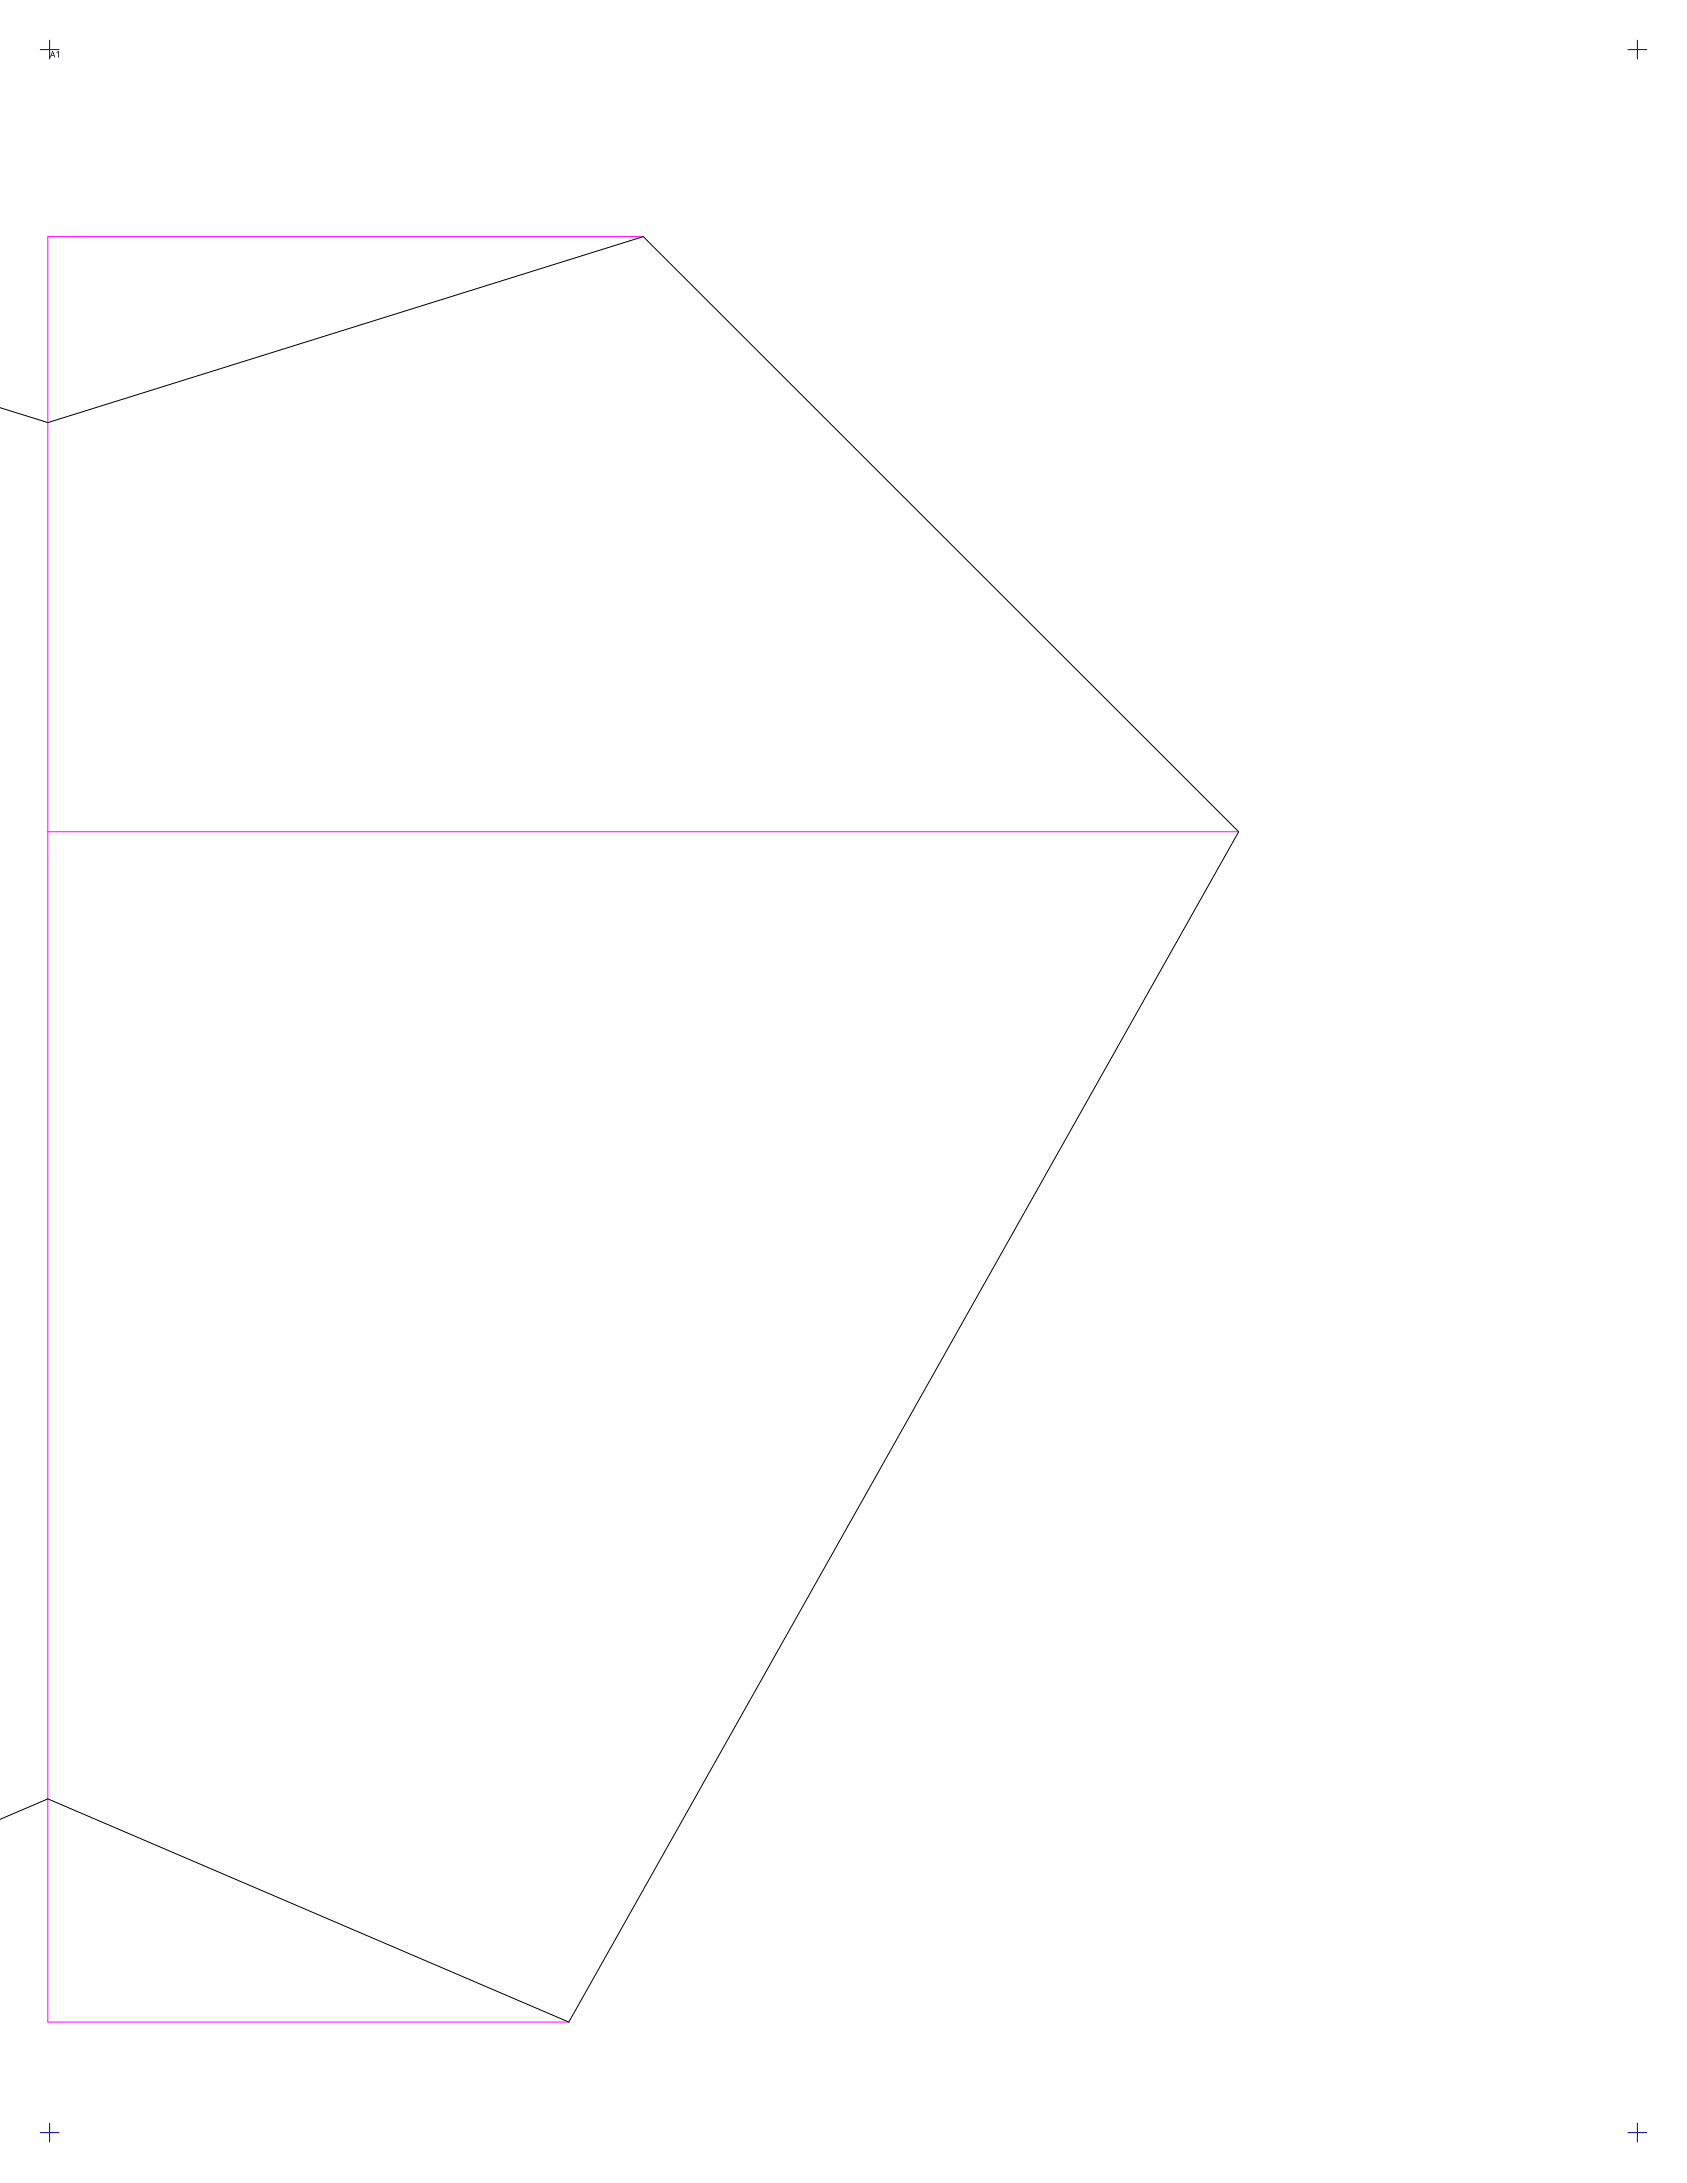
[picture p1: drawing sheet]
<svg xmlns="http://www.w3.org/2000/svg" width="864mm" height="1118mm" viewBox="0 0 864 1118" stroke-linecap="round" stroke-linejoin="round" font-family="sans-serif">
<path d="M329 121h-305v914h267M24 426h610" fill="none" stroke="#f0f" stroke-width=".51"/>
<path d="M0 209l24 7 305-95 305 305-343 609-267-114-24 10" fill="none" stroke="#000" stroke-width=".51"/>
<path d="M20 25h10M25 20v10M833 25h10M838 20v10M20 1092h10M25 1087v10M833 1092h10M838 1087v10" fill="none" stroke="#00008b" stroke-width=".51"/>
<path d="M27 26l-1 3h2zM27 27v1h-1zM29 27h1v2v-3z" fill-rule="evenodd" fill="#000"/>
</svg>
